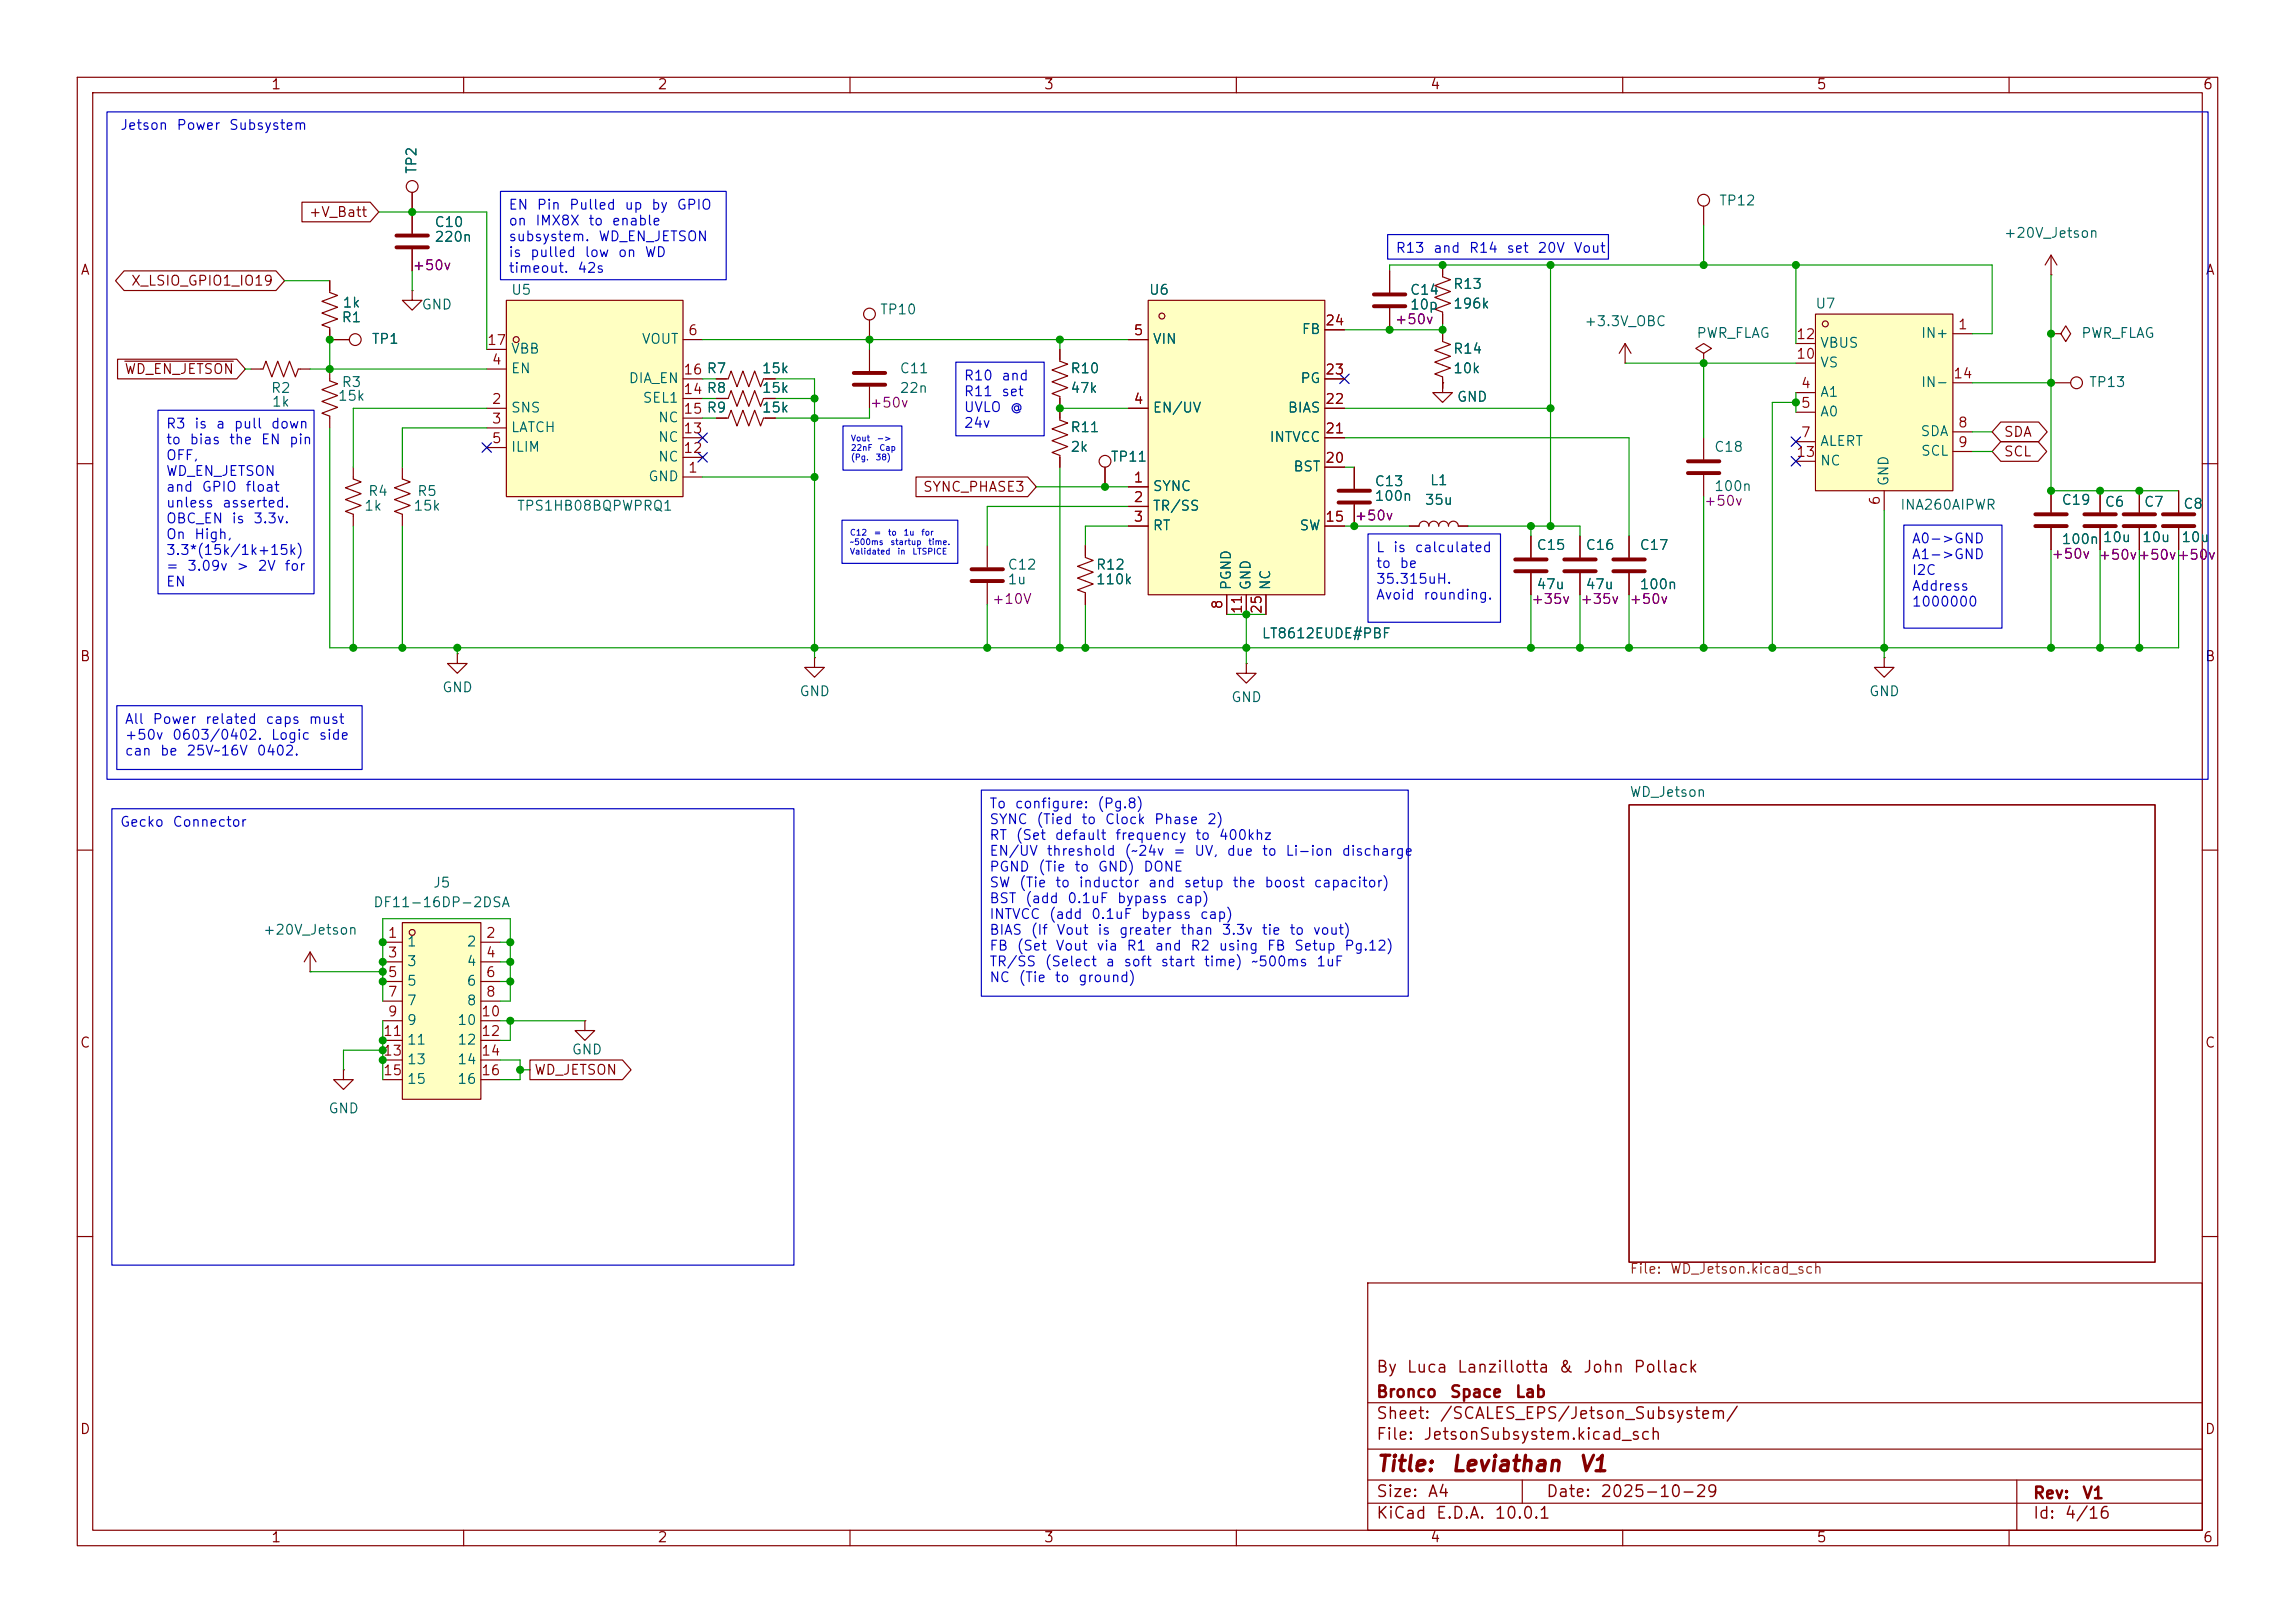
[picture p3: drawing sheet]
<svg xmlns="http://www.w3.org/2000/svg" width="297mm" height="210mm" viewBox="0 0 297 210" stroke-linecap="round" stroke-linejoin="round" font-family="sans-serif">
<defs><g id="words">
<g font-size="2" fill="#840000">
<text x="178" y="190.9">Title:</text>
<text x="187.7" y="190.9">Leviathan</text>
<text x="204.2" y="190.9">V1</text>
</g>
<g font-size="1.5" fill="#840000">
<text x="178" y="178">By</text>
<text x="181.9" y="178">Luca</text>
<text x="188.5" y="178">Lanzillotta</text>
<text x="201.6" y="178">&amp;</text>
<text x="204.8" y="178">John</text>
<text x="211.3" y="178">Pollack</text>
<text x="178" y="184">Sheet:</text>
<text x="178" y="181.2">Bronco</text>
<text x="186.2" y="184">/SCALES_EPS/Jetson_Subsystem/</text>
<text x="187.5" y="181.2">Space</text>
<text x="196" y="181.2">Lab</text>
<text x="178" y="186.7">File:</text>
<text x="184.1" y="186.7">JetsonSubsystem.kicad_sch</text>
<text x="178" y="196.9">KiCad</text>
<text x="178" y="194.1">Size:</text>
<text x="184.7" y="194.1">A4</text>
<text x="185.7" y="196.9">E.D.A.</text>
<text x="193.3" y="196.9">10.0.1</text>
<text x="200" y="194.1">Date:</text>
<text x="207" y="194.1">2025-10-29</text>
<text x="263" y="194.3">Rev:</text>
<text x="263" y="196.9">Id:</text>
<text x="267.1" y="196.9">4/16</text>
<text x="269.4" y="194.3">V1</text>
</g>
<g font-size="1.3" fill="#840000">
<text x="35" y="11.9">1</text>
<text x="85" y="11.9">2</text>
<text x="135" y="11.9">3</text>
<text x="185" y="11.9">4</text>
<text x="235" y="11.9">5</text>
<text x="285" y="11.9">6</text>
<text x="39.9" y="28.4">+V_Batt</text>
<text x="10.3" y="35.9">A</text>
<text x="285.3" y="35.9">A</text>
<text x="16.9" y="37.3">X_LSIO_GPIO1_IO19</text>
<text x="16" y="48.7">WD_EN_JETSON</text>
<text x="259.2" y="56.8">SDA</text>
<text x="259.2" y="59.4">SCL</text>
<text x="119.4" y="63.9">SYNC_PHASE3</text>
<text x="10.3" y="85.9">B</text>
<text x="285.3" y="85.9">B</text>
<text x="10.3" y="135.9">C</text>
<text x="285.3" y="135.9">C</text>
<text x="69.1" y="139.4">WD_JETSON</text>
<text x="10.3" y="185.9">D</text>
<text x="285.3" y="185.9">D</text>
<text x="35" y="199.9">1</text>
<text x="85" y="199.9">2</text>
<text x="135" y="199.9">3</text>
<text x="185" y="199.9">4</text>
<text x="235" y="199.9">5</text>
<text x="285" y="199.9">6</text>
</g>
<g font-size="1.3" fill="#0000c2">
<text x="15.5" y="17.1">Jetson</text>
<text x="22.8" y="17.1">Power</text>
<text x="29.6" y="17.1">Subsystem</text>
<text x="65.7" y="27.4">EN</text>
<text x="65.7" y="29.5">on</text>
<text x="69.2" y="29.5">IMX8X</text>
<text x="69.4" y="27.4">Pin</text>
<text x="73.6" y="27.4">Pulled</text>
<text x="76" y="29.5">to</text>
<text x="79.1" y="29.5">enable</text>
<text x="80.7" y="27.4">up</text>
<text x="84.2" y="27.4">by</text>
<text x="87.5" y="27.4">GPIO</text>
<text x="65.7" y="31.5">subsystem.</text>
<text x="65.7" y="33.6">is</text>
<text x="65.7" y="35.6">timeout.</text>
<text x="68.5" y="33.6">pulled</text>
<text x="74.6" y="35.6">42s</text>
<text x="75.6" y="33.6">low</text>
<text x="77.4" y="31.5">WD_EN_JETSON</text>
<text x="79.9" y="33.6">on</text>
<text x="83.3" y="33.6">WD</text>
<text x="180.5" y="33">R13</text>
<text x="185.4" y="33">and</text>
<text x="190" y="33">R14</text>
<text x="194.9" y="33">set</text>
<text x="198.9" y="33">20V</text>
<text x="203.6" y="33">Vout</text>
<text x="124.7" y="49.5">R10</text>
<text x="124.7" y="51.6">R11</text>
<text x="124.7" y="53.6">UVLO</text>
<text x="129.5" y="49.5">and</text>
<text x="129.5" y="51.6">set</text>
<text x="130.6" y="53.6">@</text>
<text x="21.4" y="55.8">R3</text>
<text x="21.4" y="57.8">to</text>
<text x="21.4" y="59.9">OFF,</text>
<text x="24.4" y="57.8">bias</text>
<text x="25" y="55.8">is</text>
<text x="27.9" y="55.8">a</text>
<text x="29.5" y="57.8">the</text>
<text x="30.2" y="55.8">pull</text>
<text x="33.7" y="57.8">EN</text>
<text x="35" y="55.8">down</text>
<text x="37.3" y="57.8">pin</text>
<text x="124.7" y="55.7">24v</text>
<text x="21.4" y="61.9">WD_EN_JETSON</text>
<text x="21.4" y="63.9">and</text>
<text x="21.4" y="66">unless</text>
<text x="26" y="63.9">GPIO</text>
<text x="28.7" y="66">asserted.</text>
<text x="31.7" y="63.9">float</text>
<text x="21.4" y="68">OBC_EN</text>
<text x="21.4" y="70.1">On</text>
<text x="25" y="70.1">High,</text>
<text x="29.9" y="68">is</text>
<text x="32.7" y="68">3.3v.</text>
<text x="178" y="71.8">L</text>
<text x="180.2" y="71.8">is</text>
<text x="183" y="71.8">calculated</text>
<text x="247.3" y="70.6">A0-&gt;GND</text>
<text x="21.4" y="72.1">3.3*(15k/1k+15k)</text>
<text x="21.4" y="74.2">=</text>
<text x="21.4" y="76.2">EN</text>
<text x="24.1" y="74.2">3.09v</text>
<text x="30.5" y="74.2">&gt;</text>
<text x="33.3" y="74.2">2V</text>
<text x="36.7" y="74.2">for</text>
<text x="178" y="73.8">to</text>
<text x="178" y="75.9">35.315uH.</text>
<text x="178" y="77.9">Avoid</text>
<text x="181" y="73.8">be</text>
<text x="184.1" y="77.9">rounding.</text>
<text x="247.3" y="72.7">A1-&gt;GND</text>
<text x="247.3" y="74.7">I2C</text>
<text x="247.3" y="76.8">Address</text>
<text x="247.3" y="78.8">1000000</text>
<text x="16.1" y="94">All</text>
<text x="19.7" y="94">Power</text>
<text x="26.5" y="94">related</text>
<text x="34.3" y="94">caps</text>
<text x="39.9" y="94">must</text>
<text x="16.1" y="96">+50v</text>
<text x="16.1" y="98.1">can</text>
<text x="20.6" y="98.1">be</text>
<text x="22.2" y="96">0603/0402.</text>
<text x="24" y="98.1">25V~16V</text>
<text x="33.1" y="98.1">0402.</text>
<text x="35" y="96">Logic</text>
<text x="41.2" y="96">side</text>
<text x="15.4" y="107.3">Gecko</text>
<text x="22.2" y="107.3">Connector</text>
<text x="128" y="104.9">To</text>
<text x="128" y="107">SYNC</text>
<text x="131.2" y="104.9">configure:</text>
<text x="134" y="107">(Tied</text>
<text x="139.8" y="107">to</text>
<text x="141.9" y="104.9">(Pg.8)</text>
<text x="142.9" y="107">Clock</text>
<text x="149.3" y="107">Phase</text>
<text x="156.1" y="107">2)</text>
<text x="128" y="109">RT</text>
<text x="128" y="111">EN/UV</text>
<text x="128" y="113.1">PGND</text>
<text x="131.4" y="109">(Set</text>
<text x="134.3" y="113.1">(Tie</text>
<text x="135.4" y="111">threshold</text>
<text x="136.4" y="109">default</text>
<text x="138.9" y="113.1">to</text>
<text x="142" y="113.1">GND)</text>
<text x="144.2" y="109">frequency</text>
<text x="145.4" y="111">(~24v</text>
<text x="147.9" y="113.1">DONE</text>
<text x="151.7" y="111">=</text>
<text x="154.5" y="111">UV,</text>
<text x="154.6" y="109">to</text>
<text x="157.6" y="109">400khz</text>
<text x="158.7" y="111">due</text>
<text x="163.2" y="111">to</text>
<text x="166.3" y="111">Li-ion</text>
<text x="173.5" y="111">discharge</text>
<text x="128" y="115.1">SW</text>
<text x="128" y="117.2">BST</text>
<text x="128" y="119.2">INTVCC</text>
<text x="131.8" y="115.1">(Tie</text>
<text x="132.6" y="117.2">(add</text>
<text x="135.7" y="119.2">(add</text>
<text x="136.5" y="115.1">to</text>
<text x="138" y="117.2">0.1uF</text>
<text x="139.5" y="115.1">inductor</text>
<text x="141.1" y="119.2">0.1uF</text>
<text x="144.5" y="117.2">bypass</text>
<text x="147.6" y="119.2">bypass</text>
<text x="148.5" y="115.1">and</text>
<text x="152.1" y="117.2">cap)</text>
<text x="153.1" y="115.1">setup</text>
<text x="155.2" y="119.2">cap)</text>
<text x="159.4" y="115.1">the</text>
<text x="163.5" y="115.1">boost</text>
<text x="169.9" y="115.1">capacitor)</text>
<text x="128" y="121.3">BIAS</text>
<text x="128" y="123.3">FB</text>
<text x="128" y="125.4">TR/SS</text>
<text x="131.5" y="123.3">(Set</text>
<text x="133.3" y="121.3">(If</text>
<text x="135.1" y="125.4">(Select</text>
<text x="136.5" y="123.3">Vout</text>
<text x="136.6" y="121.3">Vout</text>
<text x="141.8" y="123.3">via</text>
<text x="141.9" y="121.3">is</text>
<text x="143" y="125.4">a</text>
<text x="144.7" y="121.3">greater</text>
<text x="145.3" y="125.4">soft</text>
<text x="145.7" y="123.3">R1</text>
<text x="149.3" y="123.3">and</text>
<text x="150.1" y="125.4">start</text>
<text x="152.7" y="121.3">than</text>
<text x="154" y="123.3">R2</text>
<text x="155.7" y="125.4">time)</text>
<text x="157.6" y="123.3">using</text>
<text x="158" y="121.3">3.3v</text>
<text x="161.8" y="125.4">~500ms</text>
<text x="163.2" y="121.3">tie</text>
<text x="163.9" y="123.3">FB</text>
<text x="166.8" y="121.3">to</text>
<text x="167.4" y="123.3">Setup</text>
<text x="169.8" y="121.3">vout)</text>
<text x="170.3" y="125.4">1uF</text>
<text x="173.9" y="123.3">Pg.12)</text>
<text x="128" y="127.4">NC</text>
<text x="131.7" y="127.4">(Tie</text>
<text x="136.4" y="127.4">to</text>
<text x="139.4" y="127.4">ground)</text>
</g>
<g font-size="1.3" fill="#006464">
<text x="54.2" y="22.6" transform="rotate(-90 54.2 22.6)">TP2</text>
<text x="56.1" y="29.7">C10</text>
<text x="222.4" y="26.9">TP12</text>
<text x="56.1" y="31.6">220n</text>
<text x="259.3" y="31.1">+20V_Jetson</text>
<text x="44.2" y="40.1">1k</text>
<text x="54.5" y="40.4">GND</text>
<text x="66.1" y="38.5">U5</text>
<text x="113.8" y="41">TP10</text>
<text x="148.6" y="38.5">U6</text>
<text x="182.4" y="38.5">C14</text>
<text x="182.4" y="40.4">10p</text>
<text x="188" y="37.7">R13</text>
<text x="188" y="40.2">196k</text>
<text x="234.8" y="40.2">U7</text>
<text x="44.1" y="42">R1</text>
<text x="48" y="44.8">TP1</text>
<text x="66" y="46.1">VBB</text>
<text x="83" y="44.8">VOUT</text>
<text x="149.1" y="44.8">VIN</text>
<text x="168.4" y="43.5">FB</text>
<text x="188" y="46.1">R14</text>
<text x="204.9" y="42.5">+3.3V_OBC</text>
<text x="219.5" y="44">PWR_FLAG</text>
<text x="235.5" y="47.9">VS</text>
<text x="235.5" y="45.3">VBUS</text>
<text x="248.5" y="44">IN+</text>
<text x="269.2" y="44">PWR_FLAG</text>
<text x="35" y="51.2">R2</text>
<text x="35.1" y="52.9">1k</text>
<text x="43.6" y="52.2">15k</text>
<text x="44.1" y="50.4">R3</text>
<text x="66" y="53.7">SNS</text>
<text x="66" y="48.6">EN</text>
<text x="81.3" y="49.9">DIA_EN</text>
<text x="83.1" y="52.4">SEL1</text>
<text x="91.4" y="48.6">R7</text>
<text x="91.4" y="51.2">R8</text>
<text x="91.4" y="53.7">R9</text>
<text x="98.5" y="53.7">15k</text>
<text x="98.5" y="48.6">15k</text>
<text x="98.5" y="51.2">15k</text>
<text x="116.3" y="48.6">C11</text>
<text x="116.3" y="51.2">22n</text>
<text x="138.4" y="51.2">47k</text>
<text x="138.4" y="48.6">R10</text>
<text x="149.1" y="53.7">EN/UV</text>
<text x="166.6" y="53.7">BIAS</text>
<text x="168.2" y="49.9">PG</text>
<text x="188" y="48.6">10k</text>
<text x="188.5" y="52.3">GND</text>
<text x="235.5" y="51.7">A1</text>
<text x="248.5" y="50.4">IN-</text>
<text x="270.3" y="50.4">TP13</text>
<text x="66" y="56.2">LATCH</text>
<text x="66" y="58.8">ILIM</text>
<text x="85.1" y="57.5">NC</text>
<text x="85.1" y="55">NC</text>
<text x="138.4" y="56.2">R11</text>
<text x="138.4" y="58.8">2k</text>
<text x="164.2" y="57.5">INTVCC</text>
<text x="221.8" y="58.8">C18</text>
<text x="235.5" y="54.2">A0</text>
<text x="235.5" y="58">ALERT</text>
<text x="248.5" y="56.7">SDA</text>
<text x="248.5" y="59.3">SCL</text>
<text x="47.6" y="64.5">R4</text>
<text x="53.9" y="64.5">R5</text>
<text x="83.8" y="62.6">GND</text>
<text x="85.1" y="60">NC</text>
<text x="143.6" y="60">TP11</text>
<text x="149.1" y="63.9">SYNC</text>
<text x="167.3" y="61.3">BST</text>
<text x="177.8" y="65.1">100n</text>
<text x="177.8" y="63.2">C13</text>
<text x="184.3" y="65.6">35u</text>
<text x="185" y="63.1">L1</text>
<text x="221.8" y="63.9">100n</text>
<text x="235.5" y="60.6">NC</text>
<text x="244.7" y="63" transform="rotate(-90 244.7 63)">GND</text>
<text x="266.7" y="65.6">C19</text>
<text x="272.3" y="65.9">C6</text>
<text x="277.4" y="65.9">C7</text>
<text x="47" y="66.4">1k</text>
<text x="53.4" y="66.4">15k</text>
<text x="66.8" y="66.4">TPS1HB08BQPWPRQ1</text>
<text x="149.1" y="66.4">TR/SS</text>
<text x="149.1" y="68.9">RT</text>
<text x="168.1" y="68.9">SW</text>
<text x="198.8" y="71.5">C15</text>
<text x="205.1" y="71.5">C16</text>
<text x="212.1" y="71.5">C17</text>
<text x="245.8" y="66.3">INA260AIPWR</text>
<text x="266.7" y="70.7">100n</text>
<text x="272" y="70.5">10u</text>
<text x="277.1" y="70.5">10u</text>
<text x="282.2" y="70.5">10u</text>
<text x="282.5" y="66.1">C8</text>
<text x="130.3" y="75.9">1u</text>
<text x="130.3" y="74">C12</text>
<text x="141.7" y="74">R12</text>
<text x="141.7" y="75.9">110k</text>
<text x="159.6" y="76.5" transform="rotate(-90 159.6 76.5)">PGND</text>
<text x="162.2" y="76.5" transform="rotate(-90 162.2 76.5)">GND</text>
<text x="164.7" y="76.5" transform="rotate(-90 164.7 76.5)">NC</text>
<text x="198.8" y="76.6">47u</text>
<text x="205.1" y="76.6">47u</text>
<text x="212.1" y="76.6">100n</text>
<text x="163.2" y="82.9">LT8612EUDE#PBF</text>
<text x="57.1" y="89.9">GND</text>
<text x="103.4" y="90.4">GND</text>
<text x="159.3" y="91.2">GND</text>
<text x="241.8" y="90.4">GND</text>
<text x="210.8" y="103.4">WD_Jetson</text>
<text x="48.2" y="117.7">DF11-16DP-2DSA</text>
<text x="56" y="115.2">J5</text>
<text x="34" y="121.3">+20V_Jetson</text>
<text x="52.6" y="122.8">1</text>
<text x="52.6" y="125.3">3</text>
<text x="60.3" y="122.8">2</text>
<text x="60.3" y="125.3">4</text>
<text x="52.6" y="127.9">5</text>
<text x="52.6" y="130.4">7</text>
<text x="60.3" y="127.9">6</text>
<text x="60.3" y="130.4">8</text>
<text x="52.6" y="132.9">9</text>
<text x="52.6" y="135.5">11</text>
<text x="59.1" y="132.9">10</text>
<text x="59.1" y="135.5">12</text>
<text x="73.9" y="136.8">GND</text>
<text x="52.6" y="138">13</text>
<text x="52.6" y="140.6">15</text>
<text x="59.1" y="138">14</text>
<text x="59.1" y="140.6">16</text>
<text x="42.4" y="144.4">GND</text>
</g>
<g font-size="1.3" fill="#840084">
<text x="53.3" y="35.3">+50v</text>
<text x="180.4" y="42.3">+50v</text>
<text x="112.5" y="53.1">+50v</text>
<text x="220.4" y="65.8">+50v</text>
<text x="175.2" y="67.7">+50v</text>
<text x="265.4" y="72.6">+50v</text>
<text x="271.5" y="72.7">+50v+50v+50v</text>
<text x="128.3" y="78.5">+10V</text>
<text x="198.1" y="78.5">+35v</text>
<text x="204.4" y="78.5">+35v</text>
<text x="210.8" y="78.5">+50v</text>
</g>
<g font-size="1.3" fill="#a90000">
<text x="63" y="45">17</text>
<text x="63.6" y="47.5">4</text>
<text x="89" y="43.7">6</text>
<text x="146.6" y="43.7">5</text>
<text x="171.4" y="42.4">24</text>
<text x="232.4" y="46.7">10</text>
<text x="232.4" y="44.2">12</text>
<text x="253.3" y="42.9">1</text>
<text x="63.6" y="52.6">2</text>
<text x="88.4" y="51.3">14 R8</text>
<text x="88.4" y="53.8">15 R9</text>
<text x="88.4" y="48.8">16 R7</text>
<text x="146.6" y="52.6">4</text>
<text x="171.4" y="52.6">22</text>
<text x="171.4" y="48.8">23</text>
<text x="233" y="50.5">4</text>
<text x="233" y="53.1">5</text>
<text x="252.7" y="49.3">14</text>
<text x="63.6" y="55.1">3</text>
<text x="63.6" y="57.7">5</text>
<text x="88.4" y="58.9">12</text>
<text x="88.4" y="56.4">13</text>
<text x="171.4" y="56.4">21</text>
<text x="232.4" y="59.4">13</text>
<text x="233" y="56.9">7</text>
<text x="253.3" y="55.6">8</text>
<text x="253.3" y="58.2">9</text>
<text x="89" y="61.5">1</text>
<text x="146.6" y="62.7">1</text>
<text x="146.6" y="65.3">2</text>
<text x="171.4" y="60.2">20</text>
<text x="243.6" y="65.5" transform="rotate(-90 243.6 65.5)">6</text>
<text x="146.6" y="67.8">3</text>
<text x="171.4" y="67.8">15</text>
<text x="158.5" y="78.9" transform="rotate(-90 158.5 78.9)">8</text>
<text x="161" y="79.5" transform="rotate(-90 161 79.5)">11</text>
<text x="163.6" y="79.5" transform="rotate(-90 163.6 79.5)">25</text>
<text x="50.1" y="121.7">1</text>
<text x="50.1" y="124.2">3</text>
<text x="62.8" y="121.7">2</text>
<text x="62.8" y="124.2">4</text>
<text x="50.1" y="126.7">5</text>
<text x="50.1" y="129.3">7</text>
<text x="50.1" y="131.8">9</text>
<text x="62.2" y="131.8">10</text>
<text x="62.8" y="126.7">6</text>
<text x="62.8" y="129.3">8</text>
<text x="49.5" y="134.4">11</text>
<text x="49.5" y="136.9">13</text>
<text x="62.2" y="134.4">12</text>
<text x="62.2" y="136.9">14</text>
<text x="49.5" y="139.4">15</text>
<text x="62.2" y="139.4">16</text>
</g>
<g font-size="1.3" fill="#725600">
<text x="210.8" y="165.1">File:</text>
<text x="216" y="165.1">WD_Jetson.kicad_sch</text>
</g>
<g font-size=".8" fill="#0000c2">
<text x="110" y="57.3">Vout</text>
<text x="110" y="58.5">22nF</text>
<text x="110" y="59.7">(Pg.</text>
<text x="113.3" y="59.7">38)</text>
<text x="113.4" y="57.3">-&gt;</text>
<text x="113.7" y="58.5">Cap</text>
<text x="109.9" y="69.5">C12</text>
<text x="109.9" y="70.7">~500ms</text>
<text x="109.9" y="71.9">Validated</text>
<text x="113" y="69.5">=</text>
<text x="114.8" y="69.5">to</text>
<text x="115.2" y="70.7">startup</text>
<text x="116.1" y="71.9">in</text>
<text x="116.9" y="69.5">1u</text>
<text x="118" y="71.9">LTSPICE</text>
<text x="119.2" y="69.5">for</text>
<text x="120.1" y="70.7">time.</text>
</g>
</g></defs>
<g fill="none" stroke="#840000" stroke-width=".15">
<path d="M10 10h277v190h-277zM12 12h273v186h-273zM60 10v2M110 10v2M160 10v2M210 10v2M260 10v2M42.7 36.3v1.5l1 .4-2 .8 2 .8-2 .7 2 .8-2 .7 1 .4v1.5M179.8 35.1v2.7M179.8 39.9v2.8M92.7 54.1h1.5l.4-1 .8 2 .7-2 .8 2 .8-2 .7 2 .4-1h1.5M220.5 45.7l1-.6-1-.6-1 .6 1 .6v1.3"/>
<path d="M220.5 47h.1M220.5 56.6v2.8M10 60h2M175.3 60.5v2.7M175.3 65.3v2.8M220.5 61.5v2.8M285 60h2M243.8 85.1v1.3h1.3l-1.3 1.2-1.2-1.2h1.2M243.8 85.1h.1M10 110h2M210.8 104.1h68.1v59.2h-68.1zM285 110h2"/>
<path d="M10 160h2M177 166h108v32h-108zM285 160h2M60 198v2M110 198v2M160 198v2M177 194.5h108M177 191.5h108M177 187.5h108M177 181.5h108M197 191.5v3M210 198v2"/>
<path d="M260 198v2M261 191.5v6.5"/>
</g>
<path d="M177.8 38.1h4.1M177.8 39.6h4.1M218.4 59.7h4.1M173.2 63.5h4.1M173.2 65h4.1M218.4 61.2h4.1" fill="none" stroke="#840000" stroke-width=".51"/>
<path d="M52.1 119.4h10.1v22.8h-10.1z" fill="#ffffc2"/>
<g fill="none" stroke="#840000" stroke-width=".15">
<path d="M53.3 37.6v1.3h1.3l-1.3 1.2-1.2-1.2h1.2M53.3 37.6h.1M53.3 24.9v5.3M53.3 32.3v2.8M186.7 49.5v1.3h1.3l-1.3 1.3-1.3-1.3h1.3M186.7 49.5h.1M52.1 119.4h10.1v22.8h-10.1zM40.1 125.7h.1M40.1 123.2l-.7 1.3M40.1 123.2l.8 1.3M40.1 123.2v2.5M49.5 121.9h2.6"/>
<path d="M49.5 124.5h2.6M49.5 127h2.6M49.5 129.5h2.6M49.5 132.1h2.6M49.5 134.6h2.6M49.5 137.2h2.6M49.5 139.7h2.6M62.2 121.9h2.6M62.2 124.5h2.6M62.2 127h2.6M62.2 129.5h2.6M62.2 132.1h2.6"/>
<path d="M62.2 134.6h2.6M62.2 137.2h2.6M62.2 139.7h2.6M75.7 132.1v1.3h1.3l-1.3 1.2-1.3-1.2h1.3M75.7 132.1h.1"/>
<circle cx="53.3" cy="24.1" r=".76"/>
<circle cx="53.3" cy="120.7" r=".38"/>
</g>
<path d="M51.3 30.5h4.1M51.3 32h4.1" fill="none" stroke="#840000" stroke-width=".51"/>
<path d="M65.5 38.9h22.9v25.4h-22.9z" fill="#ffffc2"/>
<g fill="none" stroke="#840000" stroke-width=".15">
<path d="M65.5 38.9h22.9v25.4h-22.9zM186.7 34.3v1.5l1 .4-2 .8 2 .7-2 .8 2 .7-2 .8 1 .4v1.5M220.5 26.7v2.5M32.5 47.8h1.5l.4-1.1 .8 2.1 .7-2.1 .8 2.1 .8-2.1 .7 2.1 .4-1h1.5M42.7 47.8v1.5l1 .4-2 .7 2 .8-2 .7 2 .8-2 .8 1 .3v1.6M42.7 43.9h2.5M63 52.8h2.5M63 55.4h2.5M63 47.8h2.5M63 57.9h2.5M63 45.2h2.5M88.4 43.9h2.5"/>
<path d="M88.4 59.2h2.5M88.4 56.6h2.5M88.4 51.6h2.5M88.4 54.1h2.5M88.4 49h2.5M92.7 49h1.5l.4-1 .8 2 .7-2 .8 2 .8-2 .7 2 .4-1h1.5M92.7 51.6h1.5l.4-1.1 .8 2.1 .7-2.1 .8 2.1 .8-2.1 .7 2.1 .4-1h1.5M112.5 41.4v2.5M112.5 45.2v2.8M112.5 50v2.8M137.2 45.2v1.5l1 .4-2.1 .8 2.1 .7-2.1 .8 2.1 .8-2.1 .7 1.1 .4v3.1l1 .3-2.1 .8 2.1 .8-2.1 .7 2.1 .8-2.1 .7 1.1 .4v1.6M186.7 42.7v1.5l1 .4-2 .7 2 .8-2 .8 2 .7-2 .8 1 .4v1.5"/>
<path d="M210.3 47h.1M210.3 44.5l-.8 1.2M210.3 44.5l.8 1.2M210.3 44.5v2.5M45.7 60.5v1.5l1 .4-2 .7 2 .8-2 .7 2 .8-2 .8 1 .3v1.6M52.1 60.5v1.5l1 .4-2 .7 2 .8-2 .7 2 .8-2 .8 1 .3v1.6M88.4 61.7h2.5M127.8 70.6v2.8M127.8 75.4v2.8M182.4 68.1h1.2a.64 .64 0 0 1 .7-.7 .64 .64 0 0 1 .6 .7 .64 .64 0 0 1 .6-.7 .64 .64 0 0 1 .7 .7 .64 .64 0 0 1 .6-.7 .64 .64 0 0 1 .7 .7 .64 .64 0 0 1 .6-.7 .64 .64 0 0 1 .6 .7h1.3M198.1 69.3v2.8M198.1 74.2v2.8"/>
<path d="M204.5 69.3v2.8M204.5 74.2v2.8M210.8 69.3v2.8M210.8 74.2v2.8M59.2 84.6v1.3h1.3l-1.3 1.2-1.3-1.2h1.3M59.2 84.6h.1M105.4 85.1v1.3h1.3l-1.3 1.2-1.3-1.2h1.3M105.4 85.1h.1M161.3 85.9v1.2h1.3l-1.3 1.3-1.3-1.3h1.3M161.3 85.9h.1M44.4 138.4v1.3h1.3l-1.3 1.3-1.2-1.3h1.2M44.4 138.4h.1"/>
<circle cx="220.5" cy="25.9" r=".76"/>
<circle cx="46" cy="43.9" r=".76"/>
<circle cx="66.8" cy="43.9" r=".38"/>
<circle cx="112.5" cy="40.6" r=".76"/>
</g>
<path d="M110.5 48.3h4.1M110.5 49.8h4.1M125.7 73.7h4.1M125.7 75.2h4.1M196.1 72.4h4.1M196.1 73.9h4.1M202.4 72.4h4.1M202.4 73.9h4.1M208.8 72.4h4.1M208.8 73.9h4.1" fill="none" stroke="#840000" stroke-width=".51"/>
<path d="M234.9 40.6h17.8v22.9h-17.8z" fill="#ffffc2"/>
<g fill="none" stroke="#840000" stroke-width=".15">
<path d="M265.4 35.6h.1M265.4 33v2.6M265.4 33l-.7 1.3M265.4 33l.8 1.3M232.4 50.8h2.5M232.4 53.3h2.5M232.4 57.2h2.5M232.4 47h2.5M232.4 44.5h2.5M232.4 59.7h2.5M234.9 40.6h17.8v22.9h-17.8zM252.7 43.2h2.6"/>
<path d="M252.7 55.9h2.6M252.7 58.4h2.6M252.7 49.5h2.6M265.4 43.2h1.3l.6-1 .7 1-.7 1-.6-1M265.4 43.2h.1M265.4 49.5h2.6M143 60.5v2.5M243.8 63.5v2.5M265.4 63.5v2.8M265.4 68.3v2.8M271.8 63.5v2.8M271.8 68.3v2.8"/>
<path d="M276.9 63.5v2.8M276.9 68.3v2.8M281.9 63.5v2.8M281.9 68.3v2.8"/>
<circle cx="143" cy="59.7" r=".76"/>
<circle cx="236.2" cy="41.9" r=".38"/>
<circle cx="268.7" cy="49.5" r=".76"/>
</g>
<path d="M263.4 66.5h4.1M263.4 68.1h4.1M269.7 66.5h4.1M269.7 68.1h4.1M274.8 66.5h4.1M274.8 68.1h4.1M279.9 66.5h4.1M279.9 68.1h4.1" fill="none" stroke="#840000" stroke-width=".51"/>
<path d="M148.6 38.9h22.8v38.1h-22.8z" fill="#ffffc2"/>
<g fill="none" stroke="#840000" stroke-width=".15">
<path d="M16.1 35.1h19.6l1.1 1.2-1.1 1.3h-19.6l-1.2-1.3zM39.1 26.2h8.8l1.1 1.2-1.1 1.3h-8.8zM42.7 36.3v1.3M53.3 24.9v5.3M53.3 32.3v2.8M148.6 38.9h22.8v38.1h-22.8zM179.8 35.1v2.7M179.8 39.9v2.8M186.7 34.3v1.3M15.2 46.5h15.4l1.1 1.3-1.1 1.2h-15.4zM16.2 46.7h14M42.7 42.7v1.2h2.5"/>
<path d="M92.7 49h1.3M92.7 51.6h1.3M92.7 54.1h1.3M99.1 49h1.2M99.1 51.6h1.2M99.1 54.1h1.2M137.2 45.2v1.3M137.2 51.6v2.5M137.2 59.2v1.3M146 52.8h2.6M146 43.9h2.6M171.4 52.8h2.6"/>
<path d="M171.4 56.6h2.6M171.4 49h2.6M171.4 42.7h2.6M186.7 49.5h.1M186.7 40.6v1.3M186.7 42.7v1.2M186.7 49v1.3M258.9 54.6h4.9l1.1 1.3-1.1 1.3h-4.9l-1.1-1.3zM258.9 57.1h4.9l1.1 1.3-1.1 1.3h-4.9l-1.1-1.3zM118.5 61.7h14.5l1.1 1.3-1.1 1.3h-14.5zM140.5 70.6v1.5l1 .4-2.1 .8 2.1 .7-2.1 .8 2.1 .8-2.1 .7 1.1 .4v1.5M143 60.5v2.5"/>
<path d="M146 63h2.6M146 65.5h2.6M146 68.1h2.6M158.7 77v2.5M161.3 77v2.5M163.8 77v2.5M171.4 68.1h2.6M171.4 60.5h2.6M175.3 60.5v2.7M175.3 65.3v2.8M182.4 68.1h1.2M188.7 68.1h1.3"/>
<path d="M198.1 69.3v2.8M198.1 74.2v2.8M204.5 69.3v2.8M204.5 74.2v2.8M210.8 69.3v2.8M210.8 74.2v2.8M265.4 63.5v2.8M265.4 68.3v2.8M271.8 63.5v2.8M271.8 68.3v2.8M276.9 63.5v2.8M276.9 68.3v2.8"/>
<path d="M281.9 63.5v2.8M281.9 68.3v2.8M68.6 137.2h12l1.1 1.2-1.1 1.3h-12z"/>
<circle cx="150.4" cy="40.9" r=".38"/>
</g>
<g fill="none" stroke="#009600" stroke-width=".15">
<path d="M36.8 36.3h5.9M49 27.4h14v17.8M53.3 35.1v2.5M179.8 35.1v-.8h78v8.9h-2.5M200.7 34.3v33.8M220.5 29.2v5.1M232.4 34.3v10.2M265.4 35.6v27.9h16.5M31.7 47.8h.8M40.1 47.8h22.9M42.7 55.4v28.4h239.2v-12.7M42.7 43.9v3.9"/>
<path d="M63 55.4h-10.9v5.1M63 52.8h-17.3v7.7M90.9 54.1h1.8M90.9 51.6h1.8M90.9 49h1.8M90.9 43.9h55.1M100.3 49h5.1v36.1M100.3 51.6h5.1M112.5 52.8v1.3h-12.2M112.5 43.9v1.3M137.2 43.9v1.3M137.2 52.8h8.8"/>
<path d="M174 52.8h26.7M174 56.6h36.8v12.7M186.7 41.9v.8h-12.7M186.7 49.5v.8M210.3 47h22.1M220.5 47v9.6M232.4 50.8v2.5M232.4 52.1h-3v31.7M255.3 58.4h2.5M255.3 49.5h10.1M255.3 55.9h2.5M45.7 68.1v15.7"/>
<path d="M52.1 68.1v15.7M90.9 61.7h14.5M127.8 78.2v5.6M134.1 63h11.9M137.2 60.5v23.3M140.5 78.2v5.6M146 65.5h-18.2v5.1M146 68.1h-5.5v2.5M158.7 79.5h5.1M161.3 79.5v6.4M174 68.1h8.4M174 60.5h1.3"/>
<path d="M190 68.1h14.5v1.2M198.1 68.1v1.2M198.1 77v6.8M204.5 77v6.8M210.8 77v6.8M220.5 64.3v19.5M243.8 66v19.1M265.4 71.1v12.7M271.8 71.1v12.7M276.9 71.1v12.7M59.2 83.8v.8M40.1 125.7h9.4"/>
<path d="M49.5 129.5v-10.6h16.5v10.6h-1.2M49.5 132.1v7.6M49.5 135.9h-5.1v2.5M64.8 132.1h10.9M64.8 127h1.2M64.8 137.2h2.5v2.5h-2.5M64.8 121.9h1.2M64.8 124.5h1.2M66 132.1v2.5h-1.2M67.3 138.4h1.3"/>
</g>
<path d="M62.4 57.3l1.2 1.2M63.6 57.3l-1.2 1.2M90.3 58.6l1.2 1.2M90.3 56l1.2 1.3M91.5 58.6l-1.2 1.2M91.5 56l-1.2 1.3M173.4 48.4l1.2 1.2M174.6 48.4l-1.2 1.2M231.8 59.1l1.2 1.2M231.8 56.5l1.2 1.3M233 59.1l-1.2 1.2M233 56.5l-1.2 1.3" fill="none" stroke="#000084" stroke-width=".15"/>
<path d="M13.8 14.5h271.9v86.3h-271.9zM64.8 24.8h29.2v11.4h-29.2zM179.6 30.4h28.6v3.1h-28.6zM20.4 53.1h20.2v23.7h-20.2zM109.1 55.1h7.6v5.7h-7.6zM123.7 46.9h11.4v9.5h-11.4zM109 67.3h15v5.6h-15zM177 69.1h17.2v11.4h-17.2zM246.4 67.9h12.7v13.4h-12.7zM15.1 91.3h31.8v8.3h-31.8zM14.5 104.6h88.2v59.1h-88.2zM127 102.2h55.2v26.7h-55.2z" fill="none" stroke="#0000c2" stroke-width=".15"/>
<g fill="#009600" stroke="#009600" stroke-width=".13">
<circle cx="53.3" cy="27.4" r=".46"/>
<circle cx="42.7" cy="43.9" r=".46"/>
<circle cx="42.7" cy="47.8" r=".46"/>
<circle cx="66" cy="127" r=".46"/>
<circle cx="67.3" cy="138.4" r=".46"/>
<circle cx="66" cy="121.9" r=".46"/>
<circle cx="66" cy="132.1" r=".46"/>
<circle cx="66" cy="124.5" r=".46"/>
<circle cx="49.5" cy="137.2" r=".46"/>
<circle cx="49.5" cy="135.9" r=".46"/>
<circle cx="49.5" cy="125.7" r=".46"/>
<circle cx="49.5" cy="134.6" r=".46"/>
<circle cx="49.5" cy="124.5" r=".46"/>
<circle cx="49.5" cy="127" r=".46"/>
<circle cx="49.5" cy="121.9" r=".46"/>
<circle cx="45.7" cy="83.8" r=".46"/>
<circle cx="105.4" cy="61.7" r=".46"/>
<circle cx="105.4" cy="83.8" r=".46"/>
<circle cx="105.4" cy="51.6" r=".46"/>
<circle cx="127.8" cy="83.8" r=".46"/>
<circle cx="105.4" cy="54.1" r=".46"/>
<circle cx="137.2" cy="83.8" r=".46"/>
<circle cx="161.3" cy="83.8" r=".46"/>
<circle cx="140.5" cy="83.8" r=".46"/>
<circle cx="175.3" cy="68.1" r=".46"/>
<circle cx="161.3" cy="79.5" r=".46"/>
<circle cx="59.2" cy="83.8" r=".46"/>
<circle cx="52.1" cy="83.8" r=".46"/>
<circle cx="112.5" cy="43.9" r=".46"/>
<circle cx="137.2" cy="43.9" r=".46"/>
<circle cx="179.8" cy="42.7" r=".46"/>
<circle cx="186.7" cy="34.3" r=".46"/>
<circle cx="137.2" cy="52.8" r=".46"/>
<circle cx="198.1" cy="68.1" r=".46"/>
<circle cx="200.7" cy="68.1" r=".46"/>
<circle cx="200.7" cy="52.8" r=".46"/>
<circle cx="200.7" cy="34.3" r=".46"/>
<circle cx="186.7" cy="42.7" r=".46"/>
<circle cx="220.5" cy="34.3" r=".46"/>
<circle cx="232.4" cy="52.1" r=".46"/>
<circle cx="265.4" cy="49.5" r=".46"/>
<circle cx="232.4" cy="34.3" r=".46"/>
<circle cx="265.4" cy="43.2" r=".46"/>
<circle cx="143" cy="63" r=".46"/>
<circle cx="220.5" cy="83.8" r=".46"/>
<circle cx="220.5" cy="47" r=".46"/>
<circle cx="210.8" cy="83.8" r=".46"/>
<circle cx="204.5" cy="83.8" r=".46"/>
<circle cx="198.1" cy="83.8" r=".46"/>
<circle cx="265.4" cy="63.5" r=".46"/>
<circle cx="276.9" cy="83.8" r=".46"/>
<circle cx="271.8" cy="83.8" r=".46"/>
<circle cx="271.8" cy="63.5" r=".46"/>
<circle cx="276.9" cy="63.5" r=".46"/>
<circle cx="265.4" cy="83.8" r=".46"/>
<circle cx="229.4" cy="83.8" r=".46"/>
<circle cx="243.8" cy="83.8" r=".46"/>
</g>
<use href="#words"/>
</svg>
